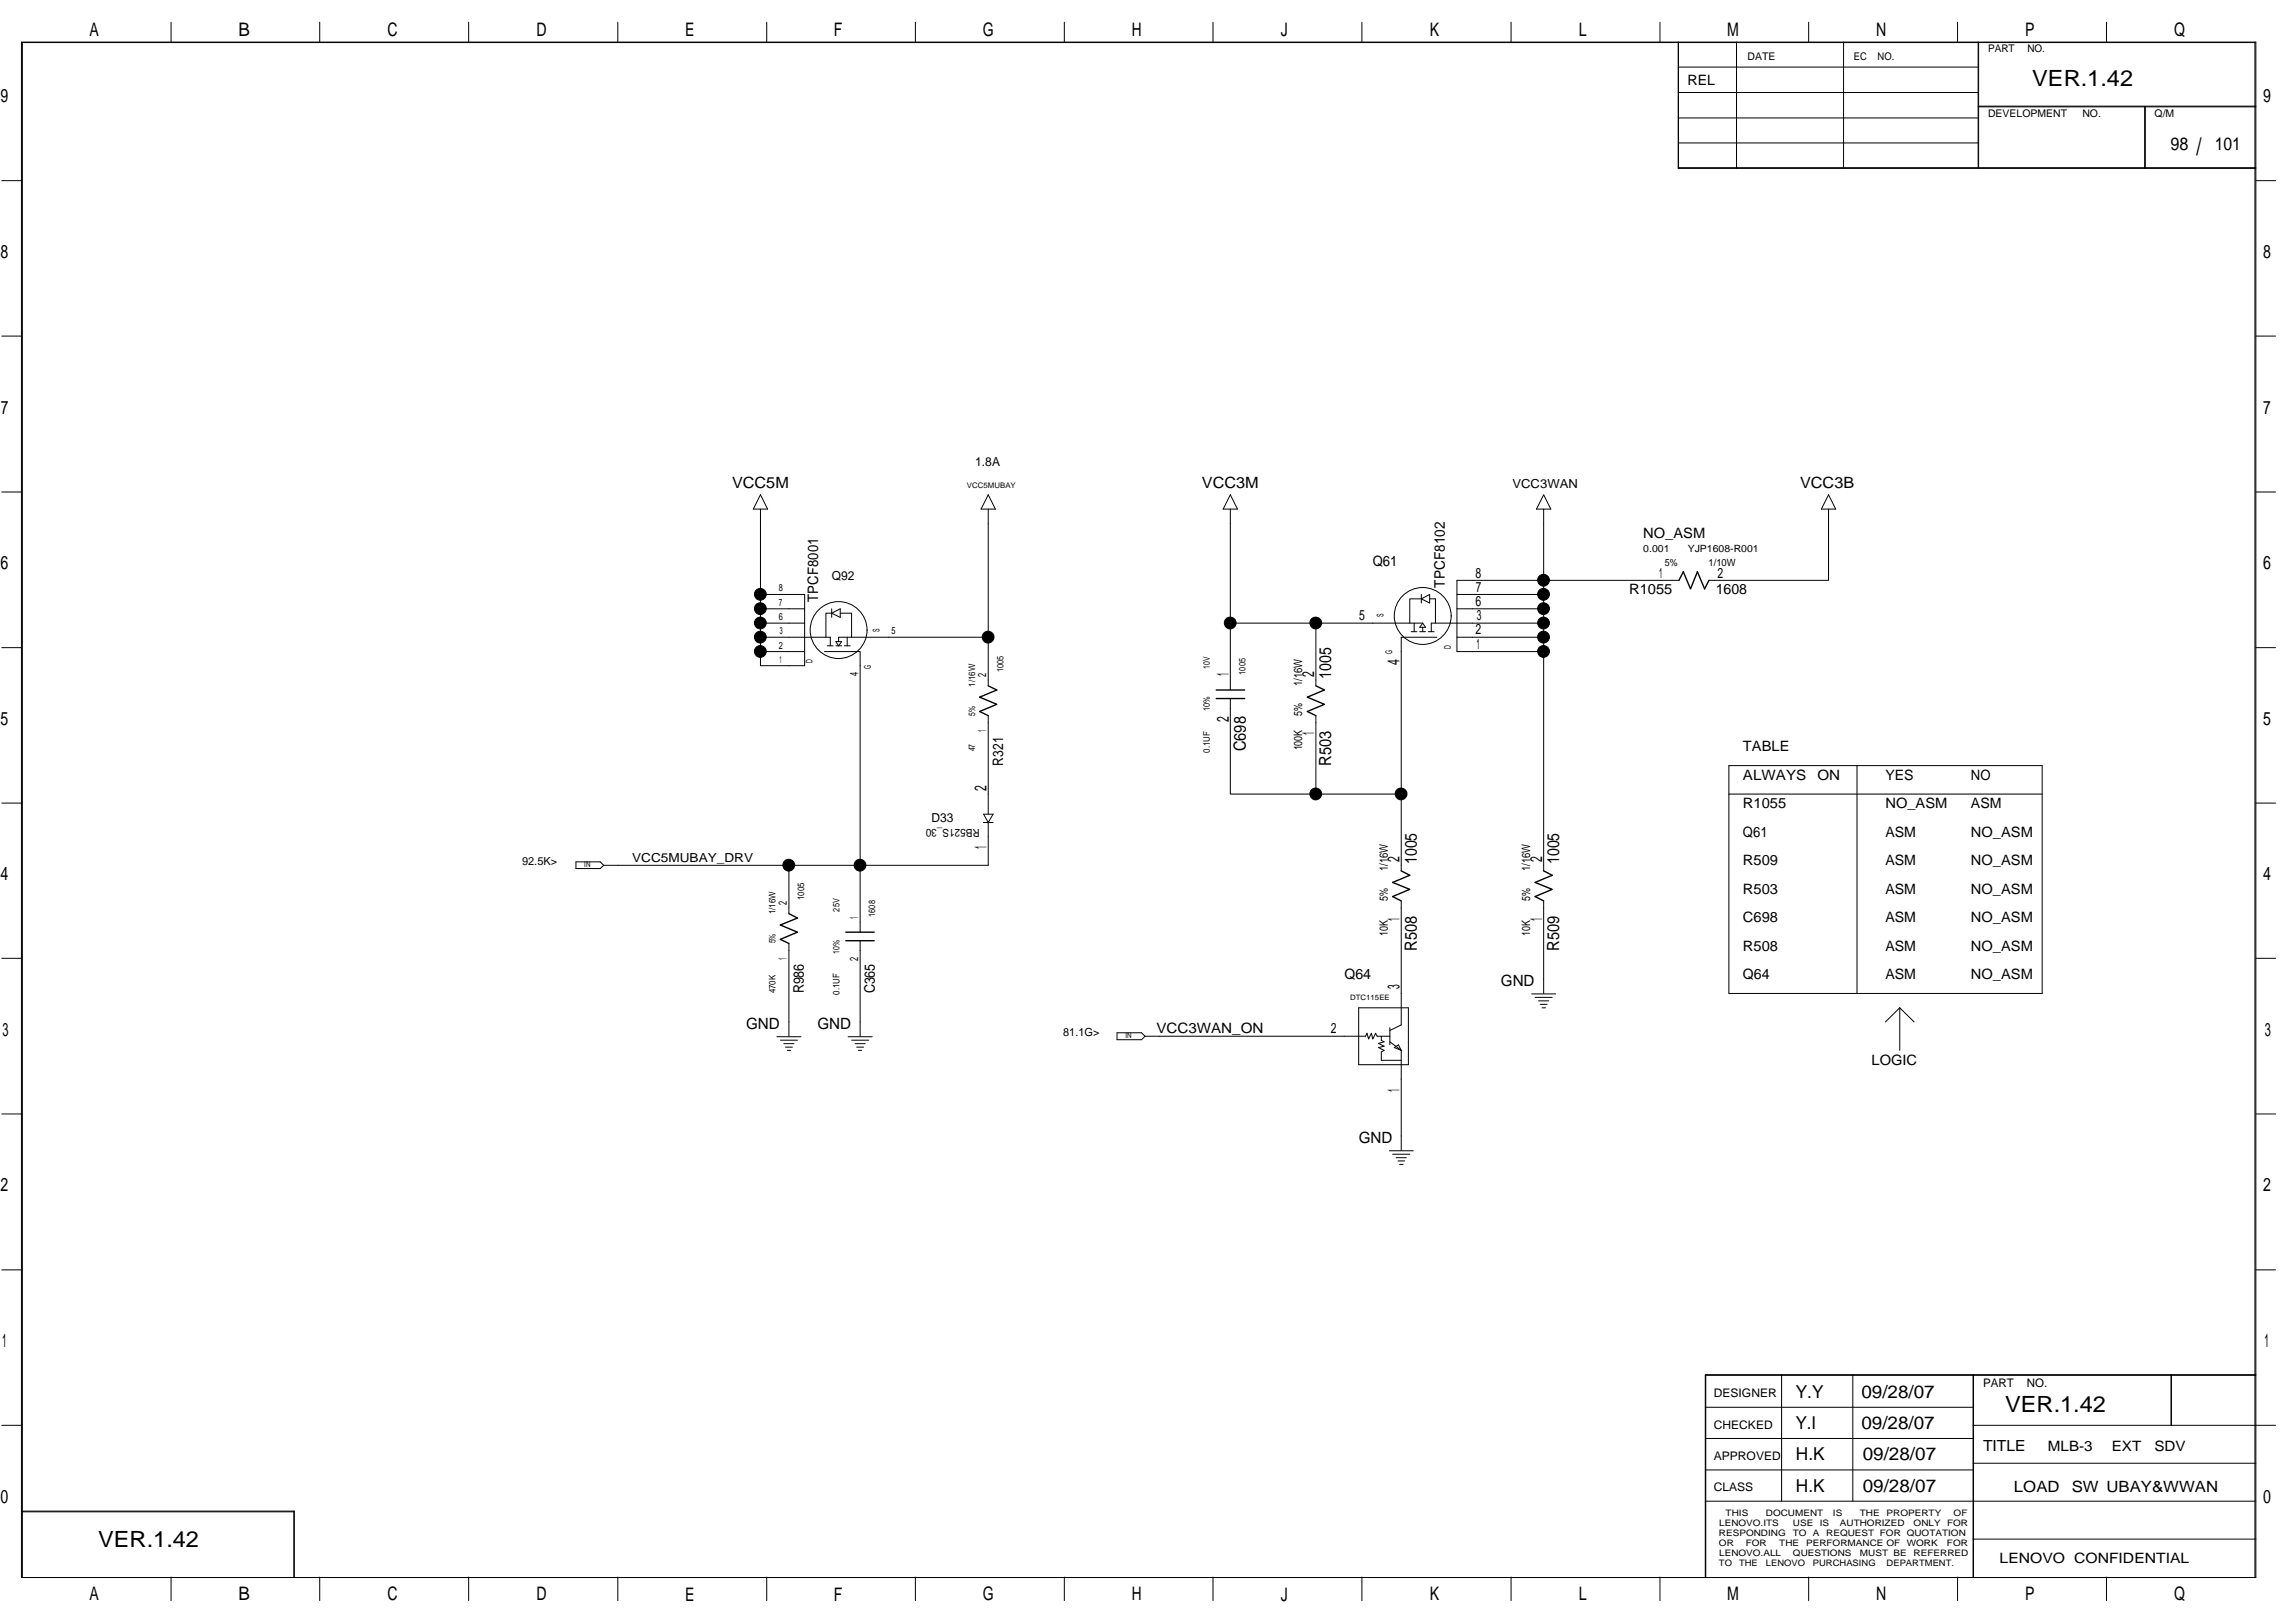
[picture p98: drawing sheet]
<svg xmlns="http://www.w3.org/2000/svg" width="420mm" height="297mm" viewBox="0 0 420 297" stroke-linecap="round" stroke-linejoin="round" font-family="sans-serif">
<defs><g id="words">
<text font-size="4.4" x="402.1" y="28.4">/</text>
<g font-size="4.1">
<text x="372.1" y="15.7">VER.1.42</text>
<text x="367.1" y="258.4">VER.1.42</text>
<text x="18" y="283.2">VER.1.42</text>
</g>
<g font-size="3.4">
<text x="16.4" y="6.6">A</text>
<text x="43.6" y="6.6">B</text>
<text x="70.9" y="6.6">C</text>
<text x="98.2" y="6.6">D</text>
<text x="125.4" y="6.6">E</text>
<text x="152.7" y="6.6">F</text>
<text x="179.9" y="6.6">G</text>
<text x="207.2" y="6.6">H</text>
<text x="234.5" y="6.6">J</text>
<text x="261.8" y="6.6">K</text>
<text x="289" y="6.6">L</text>
<text x="316.2" y="6.6">M</text>
<text x="343.5" y="6.6">N</text>
<text x="370.8" y="6.6">P</text>
<text x="398" y="6.6">Q</text>
<text x=".1" y="18.8">9</text>
<text x="414.3" y="18.8">9</text>
<text x=".1" y="47.2">8</text>
<text x="414.3" y="47.2">8</text>
<text x=".2" y="75.7">7</text>
<text x="414.3" y="75.7">7</text>
<text x=".1" y="104.2">6</text>
<text x="414.3" y="104.2">6</text>
<text x=".1" y="132.7">5</text>
<text x="414.3" y="132.7">5</text>
<text x=".1" y="161.1">4</text>
<text x="414.3" y="161.1">4</text>
<text x=".5" y="189.6">3</text>
<text x="414.6" y="189.6">3</text>
<text x=".1" y="218.1">2</text>
<text x="414.3" y="218.1">2</text>
<text x=".4" y="246.6">1</text>
<text x="414.6" y="246.6">1</text>
<text x=".1" y="275.1">0</text>
<text x="414.3" y="275.1">0</text>
<text x="16.4" y="292.9">A</text>
<text x="43.6" y="292.9">B</text>
<text x="70.9" y="292.9">C</text>
<text x="98.2" y="292.9">D</text>
<text x="125.4" y="292.9">E</text>
<text x="152.7" y="292.9">F</text>
<text x="179.9" y="292.9">G</text>
<text x="207.2" y="292.9">H</text>
<text x="234.5" y="292.9">J</text>
<text x="261.8" y="292.9">K</text>
<text x="289" y="292.9">L</text>
<text x="316.2" y="292.9">M</text>
<text x="343.5" y="292.9">N</text>
<text x="370.8" y="292.9">P</text>
<text x="398" y="292.9">Q</text>
</g>
<g font-size="3.3">
<text x="397.4" y="27.4">98</text>
<text x="405.5" y="27.4">101</text>
<text x="328.7" y="255.8">Y.Y</text>
<text x="340.8" y="255.8">09/28/07</text>
<text x="328.7" y="261.6">Y.I</text>
<text x="340.8" y="261.6">09/28/07</text>
<text x="328.8" y="267.3">H.K</text>
<text x="341" y="267.3">09/28/07</text>
<text x="328.8" y="273">H.K</text>
<text x="341" y="273">09/28/07</text>
</g>
<g font-size="3.1">
<text x="224.9" y="123.7" transform="rotate(-90 224.9 123.7)">1</text>
<text x="240.6" y="124" transform="rotate(-90 240.6 124)">2</text>
<text x="243.7" y="124.2" transform="rotate(-90 243.7 124.2)">1005</text>
<text x="256.2" y="121.8" transform="rotate(-90 256.2 121.8)">4</text>
<text x="224.9" y="132.2" transform="rotate(-90 224.9 132.2)">2</text>
<text x="228.1" y="137.5" transform="rotate(-90 228.1 137.5)">C698</text>
<text x="240.6" y="134.6" transform="rotate(-90 240.6 134.6)">1</text>
<text x="243.7" y="140.1" transform="rotate(-90 243.7 140.1)">R503</text>
<text x="180.6" y="144.8" transform="rotate(-90 180.6 144.8)">2</text>
<text x="180.6" y="155.4" transform="rotate(-90 180.6 155.4)">1</text>
<text x="256.2" y="157.8" transform="rotate(-90 256.2 157.8)">2</text>
<text x="259.4" y="158.2" transform="rotate(-90 259.4 158.2)">1005</text>
<text x="282.3" y="157.8" transform="rotate(-90 282.3 157.8)">2</text>
<text x="285.4" y="158.2" transform="rotate(-90 285.4 158.2)">1005</text>
<text x="256.2" y="168.5" transform="rotate(-90 256.2 168.5)">1</text>
<text x="259.4" y="174" transform="rotate(-90 259.4 174)">R508</text>
<text x="282.3" y="168.5" transform="rotate(-90 282.3 168.5)">1</text>
<text x="285.4" y="174" transform="rotate(-90 285.4 174)">R509</text>
<text x="256.2" y="181.1" transform="rotate(-90 256.2 181.1)">3</text>
<text x="256.2" y="199.8" transform="rotate(-90 256.2 199.8)">1</text>
</g>
<g font-size="2.8">
<text x="134" y="89.3">VCC5M</text>
<text x="220" y="89.3">VCC3M</text>
<text x="329.6" y="89.3">VCC3B</text>
<text x="274.8" y="180.5">GND</text>
<text x="136.6" y="188.3">GND</text>
<text x="149.6" y="188.3">GND</text>
<text x="248.7" y="209.2">GND</text>
<text x="363" y="265.6">TITLE</text>
<text x="368.7" y="273.1">LOAD</text>
<text x="379.3" y="273.1">SW UBAY&amp;WWAN</text>
</g>
<g font-size="2.7">
<text x="264.5" y="107.5" transform="rotate(-90 264.5 107.5)">TPCF8102</text>
<text x="149.8" y="110.1" transform="rotate(-90 149.8 110.1)">TPCF8001</text>
<text x="183.7" y="140.1" transform="rotate(-90 183.7 140.1)">R321</text>
<text x="147.2" y="181.8" transform="rotate(-90 147.2 181.8)">R986</text>
<text x="160.2" y="181.8" transform="rotate(-90 160.2 181.8)">C365</text>
</g>
<g font-size="2.6">
<text x="308.9" y="15.5">REL</text>
<text x="300.9" y="98.4">NO_ASM</text>
<text x="251.3" y="103.6">Q61</text>
<text x="270.1" y="105.7">8</text>
<text x="303.8" y="105.7">1</text>
<text x="314.4" y="105.7">2</text>
<text x="248.8" y="113.5">5</text>
<text x="270.1" y="110.9">6</text>
<text x="270.2" y="108.3">7</text>
<text x="270.4" y="113.5">3</text>
<text x="298.3" y="108.8">R1055</text>
<text x="314.1" y="108.8">1608</text>
<text x="270.1" y="116.1">2</text>
<text x="270.3" y="118.7">1</text>
<text x="319.1" y="137.5">TABLE</text>
<text x="319.1" y="142.7">ALWAYS</text>
<text x="332.7" y="142.7">ON</text>
<text x="345.2" y="142.7">YES</text>
<text x="360.8" y="142.7">NO</text>
<text x="319.1" y="147.9">R1055</text>
<text x="345.2" y="147.9">NO_ASM</text>
<text x="360.8" y="147.9">ASM</text>
<text x="319.1" y="153.2">Q61</text>
<text x="345.2" y="153.2">ASM</text>
<text x="360.8" y="153.2">NO_ASM</text>
<text x="319.1" y="158.4">R509</text>
<text x="345.2" y="158.4">ASM</text>
<text x="360.8" y="158.4">NO_ASM</text>
<text x="319.1" y="163.6">R503</text>
<text x="345.2" y="163.6">ASM</text>
<text x="360.8" y="163.6">NO_ASM</text>
<text x="319.1" y="174">R508</text>
<text x="319.1" y="168.8">C698</text>
<text x="345.2" y="168.8">ASM</text>
<text x="345.2" y="174">ASM</text>
<text x="360.8" y="174">NO_ASM</text>
<text x="360.8" y="168.8">NO_ASM</text>
<text x="246.1" y="179.2">Q64</text>
<text x="319.1" y="179.2">Q64</text>
<text x="345.2" y="179.2">ASM</text>
<text x="360.8" y="179.2">NO_ASM</text>
<text x="211.7" y="189.1">VCC3WAN_ON</text>
<text x="243.6" y="189.1">2</text>
<text x="342.6" y="194.9">LOGIC</text>
<text x="374.9" y="265.5">MLB-3</text>
<text x="386.6" y="265.5">EXT</text>
<text x="394.4" y="265.5">SDV</text>
<text x="366.1" y="286.1">LENOVO CONFIDENTIAL</text>
</g>
<g font-size="2.3">
<text x="178.6" y="85.3">1.8A</text>
<text x="276.9" y="89.2">VCC3WAN</text>
<text x="152.3" y="106.2">Q92</text>
<text x="170.5" y="150.5">D33</text>
<text x="115.7" y="157.8">VCC5MUBAY_DRV</text>
</g>
<g font-size="2.2">
<text x="313.8" y="255.7">DESIGNER</text>
<text x="363" y="253.8">PART</text>
<text x="371.1" y="253.8">NO.</text>
<text x="313.8" y="261.5">CHECKED</text>
<text x="313.8" y="267.2">APPROVED</text>
<text x="313.8" y="272.9">CLASS</text>
</g>
<g font-size="2.1">
<text x="157.1" y="123.7" transform="rotate(-90 157.1 123.7)">4</text>
<text x="180.5" y="124" transform="rotate(-90 180.5 124)">2</text>
<text x="238.4" y="125.6" transform="rotate(-90 238.4 125.6)">1/16W</text>
<text x="238.4" y="131" transform="rotate(-90 238.4 131)">5%</text>
<text x="180.5" y="134" transform="rotate(-90 180.5 134)">1</text>
<text x="238.4" y="137.3" transform="rotate(-90 238.4 137.3)">100K</text>
<text x="254.1" y="159.5" transform="rotate(-90 254.1 159.5)">1/16W</text>
<text x="280.2" y="159.5" transform="rotate(-90 280.2 159.5)">1/16W</text>
<text x="144" y="165.7" transform="rotate(-90 144 165.7)">2</text>
<text x="254.1" y="164.9" transform="rotate(-90 254.1 164.9)">5%</text>
<text x="280.2" y="164.9" transform="rotate(-90 280.2 164.9)">5%</text>
<text x="157.1" y="168.1" transform="rotate(-90 157.1 168.1)">1</text>
<text x="254.1" y="171.2" transform="rotate(-90 254.1 171.2)">10K</text>
<text x="280.2" y="171.2" transform="rotate(-90 280.2 171.2)">10K</text>
<text x="144" y="175.7" transform="rotate(-90 144 175.7)">1</text>
<text x="157.1" y="175.9" transform="rotate(-90 157.1 175.9)">2</text>
</g>
<g font-size="2">
<text x="179.4" y="151.8" transform="rotate(180 179.4 151.8)">RB521S_30</text>
<text x="95.6" y="158.3">92.5K&gt;</text>
<text x="194.6" y="189.6">81.1G&gt;</text>
</g>
<g font-size="1.9">
<text x="319.9" y="11">DATE</text>
<text x="339.4" y="11">EC</text>
<text x="343.7" y="11">NO.</text>
<text x="364" y="9.5">PART</text>
<text x="371.2" y="9.5">NO.</text>
<text x="364" y="21.3">DEVELOPMENT</text>
<text x="381.2" y="21.3">NO.</text>
<text x="394.5" y="21.3">Q/M</text>
</g>
<g font-size="1.8">
<text x="300.9" y="101">0.001</text>
<text x="309" y="101">YJP1608-R001</text>
<text x="304.8" y="103.5">5%</text>
<text x="312.8" y="103.5">1/10W</text>
<text x="142.6" y="108.2">8</text>
<text x="142.6" y="113.5">6</text>
<text x="142.6" y="110.9">7</text>
<text x="142.6" y="118.7">2</text>
<text x="142.8" y="116.1">3</text>
<text x="163.2" y="116.1">5</text>
<text x="142.7" y="121.3">1</text>
</g>
<g font-size="1.7">
<text x="253.3" y="113" transform="rotate(-90 253.3 113)">S</text>
<text x="161" y="115.6" transform="rotate(-90 161 115.6)">S</text>
<text x="254.9" y="119.8" transform="rotate(-90 254.9 119.8)">G</text>
<text x="265.6" y="118.7" transform="rotate(-90 265.6 118.7)">D</text>
<text x="148.7" y="121.3" transform="rotate(-90 148.7 121.3)">D</text>
<text x="159.5" y="122.4" transform="rotate(-90 159.5 122.4)">G</text>
<text x="178.5" y="125.6" transform="rotate(-90 178.5 125.6)">1/16W</text>
<text x="183.7" y="123" transform="rotate(-90 183.7 123)">1005</text>
<text x="221.5" y="122.4" transform="rotate(-90 221.5 122.4)">10V</text>
<text x="228" y="123.5" transform="rotate(-90 228 123.5)">1005</text>
<text x="178.5" y="131" transform="rotate(-90 178.5 131)">5%</text>
<text x="221.5" y="130.2" transform="rotate(-90 221.5 130.2)">10%</text>
<text x="178.5" y="137.5" transform="rotate(-90 178.5 137.5)">47</text>
<text x="221.5" y="137.8" transform="rotate(-90 221.5 137.8)">0.1UF</text>
<text x="142" y="167.3" transform="rotate(-90 142 167.3)">1/16W</text>
<text x="147.2" y="164.8" transform="rotate(-90 147.2 164.8)">1005</text>
<text x="153.7" y="166.8" transform="rotate(-90 153.7 166.8)">25V</text>
<text x="160.2" y="167.8" transform="rotate(-90 160.2 167.8)">1608</text>
<text x="142" y="172.7" transform="rotate(-90 142 172.7)">5%</text>
<text x="153.7" y="174.5" transform="rotate(-90 153.7 174.5)">10%</text>
<text x="142" y="181.8" transform="rotate(-90 142 181.8)">470K</text>
<text x="153.7" y="182.1" transform="rotate(-90 153.7 182.1)">0.1UF</text>
</g>
<g font-size="1.6">
<text x="314.7" y="281.2">RESPONDING</text>
<text x="314.7" y="279.3">LENOVO.ITS</text>
<text x="315.9" y="277.5">THIS</text>
<text x="323.3" y="277.5">DOCUMENT</text>
<text x="328.2" y="281.2">TO</text>
<text x="328.2" y="279.3">USE</text>
<text x="331.9" y="281.2">A</text>
<text x="333.2" y="279.3">IS</text>
<text x="334.3" y="281.2">REQUEST FOR QUOTATION</text>
<text x="335.6" y="277.5">IS</text>
<text x="336.8" y="279.3">AUTHORIZED</text>
<text x="340.5" y="277.5">THE</text>
<text x="345.4" y="277.5">PROPERTY</text>
<text x="350.3" y="279.3">ONLY</text>
<text x="356.5" y="279.3">FOR</text>
<text x="357.7" y="277.5">OF</text>
<text x="314.7" y="286.7">TO</text>
<text x="314.7" y="283">OR</text>
<text x="314.7" y="284.9">LENOVO.ALL</text>
<text x="318.4" y="286.7">THE</text>
<text x="319.6" y="283">FOR</text>
<text x="323.3" y="286.7">LENOVO</text>
<text x="325.7" y="283">THE</text>
<text x="328.2" y="284.9">QUESTIONS</text>
<text x="330.7" y="283">PERFORMANCE OF</text>
<text x="331.9" y="286.7">PURCHASING</text>
<text x="340.5" y="284.9">MUST BE</text>
<text x="345.4" y="286.7">DEPARTMENT.</text>
<text x="349.1" y="283">WORK</text>
<text x="350.3" y="284.9">REFERRED</text>
<text x="356.4" y="283">FOR</text>
</g>
<g font-size="1.4">
<text x="177" y="89.2">VCC5MUBAY</text>
<text x="107" y="158.7">IN</text>
<text x="247.2" y="183.1">DTC115EE</text>
<text x="206" y="190">IN</text>
</g>
</g></defs>
<path d="M307.4 106.2l.8-1.6 1.3 3.2 1.3-3.2 1.3 3.2 .8-1.6M180.9 125.5l1.6 .8-3.1 1.3 3.1 1.3-3.1 1.3 1.5 .8M222.7 127.8h5.2M222.7 126.3h5.2M240.9 125.5l1.6 .8-3.2 1.3 3.2 1.3-3.2 1.3 1.6 .8M256.5 159.4l1.6 .8-3.1 1.3 3.1 1.3-3.1 1.3 1.5 .8M282.6 159.4l1.6 .8-3.2 1.3 3.2 1.3-3.2 1.3 1.6 .8M144.4 167.2l1.6 .8-3.1 1.3 3.1 1.3-3.1 1.3 1.5 .8M154.8 172.2h5.3M154.8 170.6h5.3" fill="none" stroke="#000" stroke-width=".25"/>
<g fill="none" stroke="#000" stroke-width=".18">
<path d="M3.9 7.7h409.1v281h-409.1zM31.3 4.1v3.6M58.5 4.1v3.6M85.8 4.1v3.6M113.1 4.1v3.6M140.4 4.1v3.6M167.6 4.1v3.6M194.8 4.1v3.6M222.1 4.1v3.6M249.3 4.1v3.6M276.6 4.1v3.6M303.9 4.1v3.6"/>
<path d="M307.2 7.7v23.1h105.8M307.2 12.3h55M307.2 16.9h55M307.3 7.7v23.1M317.9 7.7v23.1M331.1 4.1v3.6M337.5 7.7v23.1M358.4 4.1v3.6M362.2 7.7v23.1M362.2 19.4h50.8M362.2 19.6h50.8M385.6 4.1v3.6"/>
<path d="M392.6 19.6v11.2M392.8 19.6v11.2M.3 33.1h3.6M307.2 30.7h105.8M307.2 21.6h55M307.3 26.2h54.9M413 33.1h3.6M.3 61.5h3.6M413 61.5h3.6M.3 90h3.6M139.2 93.2v28.6h8.1v-13h-8.1M139.2 90.6l1.3 2.6h-2.6z"/>
<path d="M180.9 90.6l1.3 2.6h-2.6zM180.9 93.2v32.3M225.2 90.6l1.4 2.6h-2.7zM225.2 93.2v33.1M282.6 90.6l1.3 2.6h-2.6zM282.6 93.2v15.6M334.8 90.6l1.3 2.6h-2.7zM334.8 93.2v13h-21.9M413 90h3.6M.3 118.5h3.6M139.2 119.3h8.1M139.2 114h8.1"/>
<path d="M139.2 116.6h12.8v1.6M139.2 111.4h8.1M150.9 119.3h6.6v51.3M151.5 118.2h1M152.3 112.2l1.5 .8v-1.6l-1.5 .8h-1.1v4.4M152.3 111.4v1.6M153 117.4h1.1l-.6 .8zM153 118.2h1.1M153.8 112.2h2.1v4.4M154.6 118.2h1M155.1 116.6v1.6M180.9 116.6h-27.4v.8"/>
<path d="M225.2 114h35.3M240.9 114v11.5M258.3 115.6h1.1M258.9 114v1.6M259.9 115.6h1.1M260.2 109.6h-2.1v4.4M260.2 108.8v1.6M260.2 109.6l1.5-.8v1.6zM260.5 114.8v.8M260.5 114l.5 .8h-1.1zM261.5 115.6h1M261.7 109.6h1.1v4.4"/>
<path d="M262 115.6v-1.6h20.6v2.6M263 116.6h-6.5v28.7M266.7 116.6h15.9v2.7M266.7 111.4h15.9v2.6M266.7 108.8h15.9v2.6M282.6 119.3v40.1M307.4 106.2h-40.7v13.1h15.9M413 118.5h3.6M180.9 131v18M225.2 127.8v17.5h15.7M240.9 131v14.3h15.6v14.1M.3 147h3.6"/>
<path d="M105.4 157.7h4.5l.6 .7-.6 .6h-4.5zM110.5 158.4h33.9M180 150.5h1.8M180.1 149h1.7l-.9 1.5zM180.9 150.5v7.9h-36.5v8.8M316.5 145.3h57.4M316.5 140.1h57.4v41.7h-57.4zM340 140.1v41.7M413 147h3.6M.3 175.4h3.6M144.4 172.7v17M157.5 172.2v17.5"/>
<path d="M256.5 164.9v22.7l-2 1M282.6 164.9v16.9M413 175.4h3.6M142.2 189.7h4.4M142.9 190.4h3.1M143.5 191h1.9M143.8 191.6h1.3M144.1 192.2h.6M155.3 189.7h4.4M155.9 190.4h3.1M156.5 191h1.9M156.8 191.6h1.3"/>
<path d="M157.1 192.2h.7M204.5 189h4.5l.6 .7-.6 .6h-4.5zM209.6 189.7h40.4l.3-.6 .3 1.1 .5-1.1 .2 1.1 .5-1.1 .3 .6h2.4M248.7 184.4h9.1v10.5h-9.1zM252.9 189.7v.7l.5 .3-1 .3 1 .5-1 .2 1 .5-.5 .3v1.6h3.6M254.5 190.7l2 1.5M254.5 188.1v3.1M255.3 191.7l.7-.5 .5 1zM256.5 192.2v18.3M280.4 181.9h4.4M281 182.5h3.2M281.7 183.2h1.8"/>
<path d="M282 183.8h1.2M282.3 184.4h.6M347.8 184.4l-2.6 2.6M347.8 184.4v7.8M347.8 184.4l2.6 2.6M.3 203.9h3.6M254.4 210.6h4.3M255 211.2h3.1M255.6 211.9h1.9M255.9 212.5h1.3M256.2 213.1h.7M413 203.9h3.6"/>
<path d="M.3 232.4h3.6M413 232.4h3.6M312.2 251.7h100.8M312.2 257.6h49M312.3 251.6v37M326.2 251.6v23.1M339.2 251.6v23.1M361.2 251.6v37M361.3 251.6v37M397.5 251.6v9.3M413 251.6h-100.8v37M.3 260.9h3.6"/>
<path d="M3.9 276.6h50v12M3.9 276.7h50M53.8 276.6v12M312.2 274.7h100.8M312.2 263.3h49M312.2 269h49M361.2 267.8h51.8M361.2 260.9h55.4M4.1 288.6v-280.8h408.7v280.8M31.3 288.6v4.3M58.5 288.6v4.3M85.8 288.6v4.3"/>
<path d="M113.1 288.6v4.3M140.4 288.6v4.3M167.6 288.6v4.3M194.8 288.6v4.3M222.1 288.6v4.3M249.3 288.6v4.3M276.6 288.6v4.3M303.9 288.6v4.3M331.1 288.6v4.3M358.4 288.6v4.3M361.2 281.7h51.8M385.6 288.6v4.3"/>
<circle cx="153.5" cy="115.3" r="5.2"/>
<circle cx="260.5" cy="112.7" r="5.2"/>
</g>
<g fill="#000" stroke="#000" stroke-width=".18">
<circle cx="139.2" cy="111.4" r="1.08"/>
<circle cx="139.2" cy="108.8" r="1.08"/>
<circle cx="139.2" cy="114" r="1.08"/>
<circle cx="139.2" cy="119.2" r="1.08"/>
<circle cx="139.2" cy="116.6" r="1.08"/>
<circle cx="180.9" cy="116.6" r="1.08"/>
<circle cx="225.2" cy="114" r="1.08"/>
<circle cx="240.9" cy="114" r="1.08"/>
<circle cx="282.6" cy="116.6" r="1.08"/>
<circle cx="282.6" cy="108.8" r="1.08"/>
<circle cx="282.6" cy="114" r="1.08"/>
<circle cx="282.6" cy="111.4" r="1.08"/>
<circle cx="282.6" cy="106.2" r="1.08"/>
<circle cx="282.6" cy="119.2" r="1.08"/>
<circle cx="144.4" cy="158.3" r="1.08"/>
<circle cx="157.4" cy="158.3" r="1.08"/>
<circle cx="240.9" cy="145.3" r="1.08"/>
<circle cx="256.5" cy="145.3" r="1.08"/>
</g>
<use href="#words"/>
</svg>
